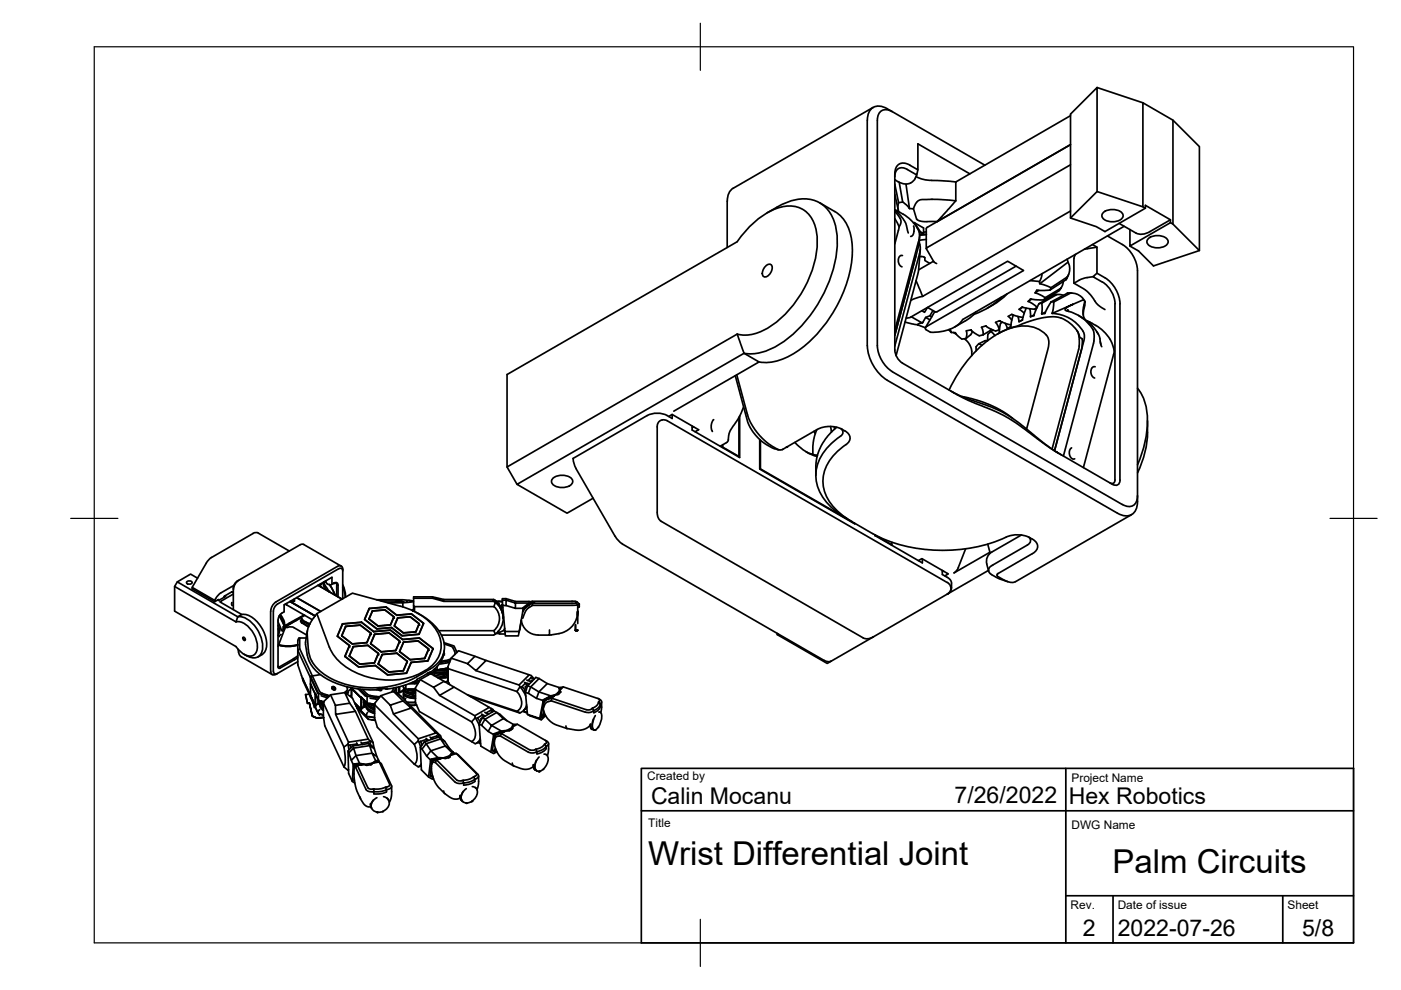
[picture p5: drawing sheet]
<svg xmlns="http://www.w3.org/2000/svg" width="297mm" height="210mm" viewBox="0 0 297 210" stroke-linecap="round" stroke-linejoin="round" font-family="sans-serif">
<defs><g id="words">
<g font-size="7">
<text x="137.4" y="183.5">Wrist Differential Joint</text>
<text x="235.9" y="185.2">Palm Circuits</text>
</g>
<g font-size="4.9">
<text x="138" y="170.6">Calin Mocanu</text>
<text x="202.4" y="170.3">7/26/2022</text>
<text x="226.6" y="170.4">Hex Robotics</text>
<text x="229.6" y="198.6">2</text>
<text x="237" y="198.4">2022-07-26</text>
<text x="276.1" y="198.6">5/8</text>
</g>
<g font-size="2.5">
<text x="137.2" y="165.4">Created by</text>
<text x="227.2" y="165.8">Project Name</text>
<text x="137.4" y="175.4">Title</text>
<text x="227.2" y="175.8">DWG Name</text>
<text x="227" y="192.7">Rev.</text>
<text x="237" y="192.7">Date of issue</text>
<text x="273" y="192.7">Sheet</text>
</g>
</g></defs>
<!-- layer: Visible -->
<g fill="none" stroke="#000" stroke-width=".36">
<path d="M232.6 18.6l9.7 3.2M155.4 39.9a3 3 0 0 0-1.2 2.8v9.8M185.1 22.8l-29.7 17.1M188.1 23.1l20.7 11.9M188.1 23.1a2.54 2.54 0 0 0-3.9 .9l-.3 1.5v47.8a9.5 9.5 0 0 0 4.2 7.3M189.2 23.7a1.93 1.93 0 0 0-2.3-.2 1.93 1.93 0 0 0-.9 2v47.8a7.1 7.1 0 0 0 3.2 5.5l48.8 28.2M189.7 36.9v37.3a3.5 3.5 0 0 0 1.6 2.8l12.8 7.3 9 4 2.8 1.7 6.5 4.8 2.6 1.6M189.7 39.1l.8 3.9-.1 .7 .1 .9-.4 .1M189.7 38.1l.7 .4M189.9 38.2h-.2M190.6 38.6l.8 4.3 .9 .6 .5 .7 .9 .1 .7 2.3 1 .3 1.1 .1M192.1 39l.7 5.2"/>
<path d="M192.9 35l1.7 1-.2 1.1-2-1.2a1.61 1.61 0 0 0-1.9-.2 1.61 1.61 0 0 0-.8 1.8M192.9 35a1.93 1.93 0 0 0-2.2-.2 1.93 1.93 0 0 0-1 2M194.2 37.4l1.5 .6 1.8 .2M194.4 37.1a2.47 2.47 0 0 1-4 1.4M194.6 36v-5.5l11 6.4M197.5 38.3l5.2 .3M227 24.5l-24.4 14.1v4l-3.9 4.4 28.3-16.3-30.4 17.5M227 34.9l-30.4 17.6M248.7 25.5l5.6 5.6v22M162.3 56.4a.77 .77 0 0 1 1.4 0 1.95 1.95 0 0 1-1.6 2.3 1.29 1.29 0 0 1 0-2zM162.7 45.1a16.8 16.8 0 0 1 6.9-2.9 6.8 6.8 0 0 1 7.6 5.8 22.2 22.2 0 0 1-2.9 15 25 25 0 0 1-11.3 11.2 9.5 9.5 0 0 1-5.2 .7l-1.5-4.1M173.8 43l3.2 1.8a9 9 0 0 1 3.7 8.3 28.1 28.1 0 0 1-12.6 22 10.5 10.5 0 0 1-7.1 1.6"/>
<path d="M189.7 44.5l1.2 1.1 1 1.4 .7 2.4M189.7 44.5l.5 .2M189.7 41.2l.7 3.2M189.7 44.8a3.4 3.4 0 0 1 1.3 2.1v.5l-.4 .7-.9-1.7M190.2 44.7h.1M190.2 44.7l.3 .2a11.7 11.7 0 0 1 4 3.5M190.5 48.8l-.8 2.9M190.6 48l-.1 .8M191.3 54.2l-.5 .1-.3 .8 .1 .9 .6 .6M191.4 42.8l-.9 .2M193.7 47.9l.1 .8-.1 .9-.4 .5h-.2M193.9 47.2l1.9 1.1v1.3l-.6-.4z"/>
<path d="M193.9 47.2h-.2M194.2 59.5l1.4 3.3M194.5 48.4l.5 1.3-.3 1.6M194.7 51.3l-5 18.8M194.8 54.5l-5.1 18.9M194.9 51.6v.3l-.1-.1M194.9 51.4l.2 1-.2 1.4M195 53.8l-.2 .7M195 50.1l-.2 2-5.1 19 4.5-16.9M195 49.8l1.4-.1-1.4 .2M195 54.4h.6l.5 .2v.6l1 .7M195.1 52.9l-.4 4.9-4.7 17.6"/>
<path d="M195.2 49.2h-.3M195.8 49.6h-.8M196.4 52.7l1.6 2.8M196.4 49.2h-.6M196.4 50.8l-1.5 .1M196.6 48.2l-.2 .3v4.2M196.6 52.5l-.2 .2M197.7 42.3l-2.8 .1-.7 .7-.5 1.2M197.7 42.3l5 .3M197.9 55.4l-3.1 1.8M198 55.5l.6 .4M198.7 47h-2.2"/>
<path d="M215.4 56.4l-16.7 9.7h-.4M218.4 59.5l2 .2a.57 .57 0 0 0 .7 .6l1.7 .7M220.9 58l-.1 .9-.4 .8M225.5 59.6l-.2 .9-.4 .6-3.3 2M226.2 55l.6 1.9-.1 1-.4 .8M226.3 58.7l-3.5 2.3M226.3 58.7l-.3 .6M226.4 55.6l-5.9 4.6M226.5 58.2l-.5 1.1-3.4 2.2M227 44.7l-31.4 18.1M227.7 54.8v5.2l2.7 1.7 1 1 1.1 1.6 1.8 1.3M228 53.9l-.3 .9"/>
<path d="M228.8 59.4l-1.1 .6M230.5 52.7l2.1-.3v5.5M230.5 58.8l-1.7 .6M230.5 52.7l-.6 .2M231.6 51.9l1 .5M231.7 58.7l-1.2 .2M232.6 40.6v-22l-5.6 5.6v22M233.7 59.8l-2-1.1 .9-.8a7.4 7.4 0 0 1 4.8 6.5l.1 37.4a.97 .97 0 0 1-.5 1 .97 .97 0 0 1-1.1-.1l-10.9-6.3M233.8 59.8a5.8 5.8 0 0 1 2.6 4.6v37.4l-.2 .6-.5 .1-.4-.1M233.9 45.1a3.1 3.1 0 0 1 4.2 .3 1.41 1.41 0 0 1-1.7 1.6 2.7 2.7 0 0 1-2.7-.9v-.7zM234.8 50a10.9 10.9 0 0 1 5 3.5 7.1 7.1 0 0 1 1.4 3.9v49a2.54 2.54 0 0 1-2.8 3l-1.5-.6-48.8-28.2M237.3 47.4l3.5 2"/>
<path d="M238.3 48l-34.2 19.7a7.1 7.1 0 0 1-5.8 2.7l-1 .1-1-.6-.1-.4 .4-.4M242.3 43.9v-22.1l6.4 3.7v22M242.8 44.1l-.5-.2-9.7-3.3-5.6 5.6 5.5 1.9 1.8 1 8.5-5v-.6l5.4 3.1-4.4 2.5a3 3 0 0 1-3 .3M243.5 50.6a3.1 3.1 0 0 1 4.1 .3 1.41 1.41 0 0 1-1.6 1.6 2.7 2.7 0 0 1-2.8-.9v-.7zM248.2 46.6v.6l-8.6 5v-3.5M248.2 47.2l.5 .3 5.6 5.6-9.7 3.3-3.2-3.2-1.8-1M155.9 79.7l2.6 9.6 .6 1.5 1.2 1.6 1.6 1.5 1.8 1 1.4 .5M156.2 79.5l2.3 8.7 .5 1.2 1.1 1.8 .9 1.1 2.1 1.9 1.9 1.1 .7 .1 7.6-4.3a5.9 5.9 0 0 1 5.3 0M156.3 70.8l-48.8 28.2 2.1 3.7M156.3 70.8a9.8 9.8 0 0 0 8.5-2.6 23.8 23.8 0 0 0 8.5-17 7.2 7.2 0 0 0-3.6-7.1 8.6 8.6 0 0 0-8.2 1.8 21.3 21.3 0 0 0-5.2 5.3l-48.8 28.2v19.6M191.9 68.3l2.7 .6M193.2 67.2l20.4-11.8 3.4 2-20.4 11.8"/>
<path d="M193.2 67.2l-1.1 .2M193.2 67.2l2.4 1.2M195.6 62.8l-2.5 .9M196.3 67.3l.9 .5M196.6 65.2l-.6 1-.5-.3M196.7 65.2l1.6 .9M197.2 66.9l.3 .3M197.8 65.8l-.6 1.1a2.23 2.23 0 0 0-1.6 1.5l-1.1 .4 1.7 .7M198.2 66.1l-2 3.4M201.1 69.9l.2 .1M201.2 69.9l.5 .6M201.5 69.8l.2 .7h.8l.8 .9a1.32 1.32 0 0 0 1.5 .4"/>
<path d="M202.1 70.5l.7 .4M204.4 71.8l.7 .6 .6 .9 .3 .9v1.2M204.9 70.2l.1 .8-.2 .8M205.8 69.9l1 .9a1.52 1.52 0 0 0 1.7 .2M205.9 69.9l-1 .2M206.2 70.3l-.4 .6-1 .9M206.9 66.1l-1.4 1.4-3.1 1.8M207.5 72.9l.7 .3M207.5 72.9a1.32 1.32 0 0 0-.5 1.5M209.4 72.2h-.5l-1.4 .7M210.1 70.3a1.71 1.71 0 0 0-.7 1.8v.1M210.1 69.8l-.2 .3-1.5 .9"/>
<path d="M210.4 64.7l-1.1 .6M210.6 70l-.5 .3 .8 .9M211.1 68.4l.4 .6 .4 .9M211.1 68.3l.8-.3 1.3 .6 1.2 .2M211.9 69.9a1.76 1.76 0 0 1-1.9-.2l-1-.6-.9 .3 .3 .7v.9M211.9 69.9h.1M212.1 68.6l-.2 2M212.3 63a14.5 14.5 0 0 1-5.8 3.7M212.5 68.3l-.4 .3M213.1 68.6l.5 1.1M213.5 62.3l-1.4 1.3-1.7 1.1M213.8 67.1l.7 .8"/>
<path d="M214.3 69.2l-.7 .5M214.5 66.7l2.4 .6M214.5 66.6l-.7 .5M214.8 66.8l-.5 2.4M215.8 69.1l-2.1 .6-2.2 1.1M215.8 67.1l.2 1.1 .8-.4M216.1 65.6l1 .8M216.7 65.1l2.7 .5M216.7 65.1l-.6 .5M216.8 67.8l-.7 .4M216.8 65.1l-.7 .5M217.6 65.3l-.8 2.6"/>
<path d="M218 63.9l1.9 1.2M218.3 65.5l.2 1.7M218.7 63.4l-.7 .5M219.2 66.8l-.7 .4M219.8 65.3l-.4 .3M219.9 65.1l-.5 .5M220.2 61.6l-.7 .5 2.1 1M220.3 64.4l-.9 2a.81 .81 0 0 1-.9 .8M220.9 64.3l-.6 .1M221.5 66.5l-.6 .1M221.6 66.2l-.7 .4M221.6 63.1l-.3 .5"/>
<path d="M221.8 71l.4 .5 .2 .7-.2 1.6-4.5 17.2M221.8 71a7.2 7.2 0 0 0-8.1-1.2 24.6 24.6 0 0 0-11.9 11.7l-.6 1.2M222.6 61.5h-2.8l-.3 .6M222.9 61l-.3 .5M223.1 66.5l4.5-2-1.6 .9-.2 .3 .3 .2a8.5 8.5 0 0 1 5.8 4.3l.1 1.4-.1 1.1-6.4 24M223.1 66.4a7.5 7.5 0 0 1 6.7 4.2v1.6l-6.2 23.4 5.6-21.2M223.4 62.6l-3.1 1.8M223.4 64h-.5M223.5 62.3l-.1 .3M224 62.5l-3.1 1.8v2.3M224 62.5l1.5 .1M224.1 62.4l-.7 .2"/>
<path d="M224.9 61.1l-.4 .6-3.2 1.9-2.8-.2-.5 .5M224.9 61.1l-.3 .4M225 67.5l-1.5-.3-2 .1-3 .7-2.8 1.2M225 67.4a6.4 6.4 0 0 1 3.9 4.1M226.3 62.2l-3.5 1.8-1.3 2.5M226.3 65.7l.3 .3M226.4 65.7h.1M226.9 62.1l-.6 .1M227.2 62.1l-.9 .1M228.4 70.1l.4 1.6-.1 2.4M228.7 66.9l1 .6M228.7 74.1l-5.6 21.1"/>
<path d="M228.9 71.5l.5 .3M229.4 71.8l.1 1-.3 1.6M229.7 66.8l.3-2.1v-.9l-.4 2.6 .4 1.3M229.7 67.5l1.9 1.5 1.3 1.9M229.7 67.5h.1M229.8 63.5l-.5-.5-.9-.6-1.5-.2-3.5 1.8-.3 2.5M230 63.8l-.2-.3-2.2 1M230.4 68l.6 .3M231 68.2v.1M231 68.3l.5 .3a8.8 8.8 0 0 1 4.1 3.7l.6 2.1M232.2 77.8h-.4l-.3 .2-.2 .7 .1 .8 .4 .5 .3 .2M232.5 70.3l.6 1 .5 2.2"/>
<path d="M233.3 72.4l.1 .6M236.3 74.4l-6.6 24.7M122.1 99.4l8.3 14.3 .9 1.1 .6 .5M137.2 88.1l-15.7 9.1 .1 .9 .6 1.3M141.8 88.3l.7-.4 5.6 3.2-.7 .4M142.5 87.9v.8a4.9 4.9 0 0 0-5.3-.6M142.9 87.2l18-10.5-3.1-1.8-48.2 27.8 10.6 6.1 5.6-3.2M147.1 90.5l-.4 .2M151.3 89l-.3 .5-.2 .7v.6l.2 .7M153.1 94.9l.1-.1 3.5 2-.1 .1M153.2 94.3v.5M154 93.8l-1.3 .8"/>
<path d="M156.7 88.5v8.3M156.8 88.2v8.8l-10.1-5.8v-.9M157.7 86.2l-1.2 2.5-1.8 2.8-.3 2-.3 .3M161.1 93.2v6.3l20.1 11.5M161.1 99.5l.1-.1 18.4 10.6M161.2 93.3v6.1M166.8 94.8h.1M168.5 93.8a9.6 9.6 0 0 0 4.8 3M170.9 95.8l1 .4 1.4 .3M172.6 91.5l.3 .5M173.2 91.1l-.7 2.3-.2 3M176.1 90.4l.2 1.2"/>
<path d="M176.9 90.5v.5M177.4 90.6l-2.3 2.4-1.4 2.4-.4 1.1-.3 1.6v2.7M178.3 90.9a.91 .91 0 0 1-.1 1.6 10.1 10.1 0 0 0-5.2 8.9 10.5 10.5 0 0 0 5.1 7.7l1.5 .9M178.6 91.1l.5 .3M179.1 91.3a1.59 1.59 0 0 1 1.1 1.4 1.59 1.59 0 0 1-.8 1.6M179.3 94.3a10 10 0 0 0-4.8 7.7 9.4 9.4 0 0 0 4.7 7.7l1.4 .9M201.6 82.9l2.6 1.3 6.1 2.2 2.5 1.1 3.3 2.2 5.6 4.6 3.3 2.1M203.9 84.1l3.3 .8 2.8 1 2.7 1.4 2 1.4M227.2 94.9l-.4 .5v1l.4 .8 .3 .1h.4M241.2 82.3a11.7 11.7 0 0 1 2 8.9 25.4 25.4 0 0 1-2 7.4M243.3 89.2v2.5M243.3 91.7a20.4 20.4 0 0 1-2.1 8.5"/>
<path d="M54.8 113l6.5 3.8M54.8 113a1.07 1.07 0 0 0-1.1 .1l-9.2 5.3-.8 1-3 5.1v.3l4.8 2.8M117.2 101.4a3.1 3.1 0 0 1 4.2 .3 1.41 1.41 0 0 1-1.6 1.6 2.7 2.7 0 0 1-2.8-.9v-.7zM131.9 115.3l42.8 24.7M179.6 110l5.4 3.1M181.1 110.9h-.1M185 113.1a33.1 33.1 0 0 0 28.3 .8M185.5 113.4v.1l10.1 5.9v-.9M185.6 113.5l3.5 2-.1 .1M185.6 113.5l-.1 .1M189.1 115v.5M194.7 118.9l.8-.5 5.6 3.3-.8 .4"/>
<path d="M204.7 116.4l-1.5 3.9-.4 .7-.5 .5 7.6-4.4M209.2 119.6l.4 1.5M209.4 115.4l.5 1.9M210.3 117.1a2.25 2.25 0 0 0-1.1 2.5M216.5 113.4l-6.3 3.7M218.1 113.8a.95 .95 0 0 1 .4 1 .95 .95 0 0 1-.7 .8l-7.5 4.3-.6 .6-.1 .6 .4 .6 1.8 1 1.9 .6M239.9 109.1l-24.6 14.3-.6 .1-1-.1-2.3-1.3v-.3l.2-.2 7.3-4.2a1.6 1.6 0 0 0 1.1-1.5 1.6 1.6 0 0 0-1.1-1.6 5.8 5.8 0 0 0-5.6-.4M241.2 105.1a1.93 1.93 0 0 1-1 2.1 1.93 1.93 0 0 1-2.2-.2M37 124.3v5.3l13 7.5a3.7 3.7 0 0 0 3.4 2 2.29 2.29 0 0 0 1-3.1 5.4 5.4 0 0 0-3.8-4.2h-.6M37.6 123.4l-.6 .9 13 7.6 .4-1.1M39.7 123.3a.66 .66 0 0 1 1 .3 .66 .66 0 0 1-.6 .3 .66 .66 0 0 1-.5-.5zM40.7 124.5l4.8 2.8"/>
<path d="M41.9 122.6l-1.5-.9-2.8 1.7 12.8 7.4 .9-.5-4.7-2.7 2.9-1.6M45.7 126.9l-.2 .7 .9-.5v.2M46.8 125.7l-1.1 1.2M47.5 126.6h.1M47.7 126.3l.2 .1-1.5 .9-.2-.1M49.1 125.5l.4 .2M49.2 127.8v.6M49.2 125.5l-1.7 .9v.3M49.6 124.1l-2.8 1.6M50.4 130.8a5 5 0 0 1 4.4 3.1 5.1 5.1 0 0 1 .5 4.8 2.07 2.07 0 0 1-3 .3l-.6-.3M50.5 137.6l.2 1.1 .4 .5 6.6 3.8M50.6 123a2.49 2.49 0 0 0-1.1 2"/>
<path d="M51.3 130.3a5.1 5.1 0 0 1 4.5 3.4 4.8 4.8 0 0 1 .2 4.7l-.4 .4M51.5 135.1l.4 .2 .1 .4-.4-.1zM55.5 138.8l-.8 .5M57.4 129.6v12.7a.76 .76 0 0 0 .5 .8 .76 .76 0 0 0 .9-.3l4.3-2.5M58 129.6v12.7M58.8 128.1l-.5 .5-.3 1M58.9 131.9l.7 1.8M59 132.6l.3 .9-.1 .6M59 133.3l.2 .8M59 131.6l-.1 .1M59.1 136.7l2.3 .3 1.8-.3-1.8 .4-1.2-.1zM59.2 134l-.3 .8"/>
<path d="M59.2 130.6l1 2.1M59.3 130.5l1 2M59.3 130.5h.1M59.3 130.5l.9 1.8M59.4 130.2l.7 1.3M59.6 134.5l-.5 .5M60 132.9v.5l-.2 .4M60.2 131.5l.2 1.4M60.2 132.3l.1 1M60.2 132.3l.1 .5M60.2 132.8l.1 .6-1.4 3.6M60.3 132.6v.6"/>
<path d="M60.3 132.8h.1M60.4 132.9l.1 .1M60.5 133h.5M60.5 128.1l5.7 3.3M60.7 128l.1 .3M61 133l.7-.1 .6 .2 2.7 1.5M61.6 127.6l5.2 3M62.4 127v.5l-1 .1M62.7 131.6h.1M62.9 126.7l5.1 2.9M63.1 139l-3.9 2.4-.2-.2M63.1 135.8v5.1l1 2.8"/>
<path d="M63.2 136.7l-1.8 .3-2.3-.3M63.4 131.2l-2.7 1.5M63.4 135.3l-.2 .5M63.5 137.5l-.4 .4 4.3 9.1M63.5 135.3h-.1M63.8 131h.1M63.9 131l.1 .2-.3 .5 .3 .4M64 131.9l1 .7M64 131.2v.9M64 132.1l1.4 .8-.5-.3M64 131.3l1.6 .9M64.2 131.5l.1 .3 1.3 .7"/>
<path d="M64.5 130.4l-4.1 2.3M64.6 130.5l-4.2 2.4M64.7 131.9l.9 .4M64.8 136.6l.4 2.3M64.9 135.3h-1.4v2.2l4.2 9.1a2.33 2.33 0 0 0 1.7 .8l.5 .1M65.2 133.8l-.4 2.8M65.2 138.9a7.8 7.8 0 0 0 4.8 5.4 20.9 20.9 0 0 0 9.9 2M65.3 132.8l.1 .1M65.5 132.3l.1 .1M65.6 132.2h.1M65.6 132.3v.1M66.5 130.9l-.8 1.3-.5 1.7 .2 4.3 .7 1.9"/>
<path d="M67.2 130.1l-.7 .9M67.4 124.1l5.1 2.9M67.9 124.1l.3 .4M67.9 123.8l-.1 .3M68.8 123.3l-1 .8M68.9 123.3l-.3 .4v.4l.7 1M69.1 123.1l.3 .7M69.1 123.5h-.4v.3l1 1.6 .2-.1M69.4 123.8l.4 .1M69.8 123.9l.3 .1 1.1-.5 .4 .3 .1 2.7M69.8 123.9l.1 .2M69.8 137.2a11.8 11.8 0 0 0 8.2 6.3 14.4 14.4 0 0 0 13.7-2.5 5.8 5.8 0 0 0-.1-8.6 13.7 13.7 0 0 0-6.7-3.9l-10.2-2.7-7.5 4.3 2.6 7.1"/>
<path d="M69.9 124l.1 .1M69.9 124.1l1.1 2M70 124.1l1.1 2.1M70.4 123.9v-1.5l-10.2 5.8v1.5l-.9 .7-.3 1v10.2l.4 .1 3.7-2.3M70.7 123.7l.3-.1 .4 .2v2.6M70.8 123.6v.2M72.3 120l-7.9-4.6h-.5l-13.8 8-.5 .6-.1 .7v4.5M72.5 134.8l2.2 1.7 3.1-.3M72.6 132.3l4-.4 2.6 2 3.6-.3 2.6 2 3.5-.3 2.9 2.2-1.1 2.6-3.5 .4-1 2.2-4 .4-2.6-2-3.6 .3-2.9-2.2 1-2.3-2.6-2zM72.6 132.3l-.1 .3M72.7 124.5l.5 2.1M72.7 127v-5.9a.77 .77 0 0 0-.2-1 .77 .77 0 0 0-1 0l-13 7.5a2.49 2.49 0 0 0-1.1 2"/>
<path d="M72.7 121.1l-.3-.6-.6 .1-13 7.5M72.7 124l.5 1.4v1.2M73.2 139.2l2.9 2.2 3.5-.3M73.3 132.9v-.1l-.9 2M74.1 139.1l2.2 1.7M74.1 136.9l-.1 .3M74.1 136.9l-.9 2.3M76.4 132.5l2.3 1.8-.9 2-3.1 .2-2.3-1.7M76.4 132.6l-3.1 .2M76.6 131.9h.1M78 136.8l2.3 1.7-.9 2.1-3.1 .2-2.3-1.7 .9-1.9M78 136.8l-3.1 .3"/>
<path d="M78.2 131.2l2 1.6M78.3 131.3l1.9 1.5M78.3 129l-1 2.3 2.6 2 3.1-.2 2.3 1.7 3.6-.3 .9-2.3-2.6-2M78.3 129l3.6-.3 2.2 1.8M78.3 129l-1 2.4 2.6 1.9M78.5 134.6l.1-.3-.8 2M78.6 134.3l-2.2-1.7-3.1 .2-.8 2M78.6 136.5l2.2 1.7M78.9 129.6l.1-.1-.8 1.7M79.2 133.9l-2.6-2-4 .4-1.1 2.6 2.6 2M79.2 133.9l3.6-.3 2.5 2 3.6-.3 2.9 2.2M79.2 133.9h.1"/>
<path d="M79.4 134.6v-.1l-.8 2 2.2 1.7M79.8 127.2l6.9 .1M80.1 138.9l.1-.4-.8 2.1M80.2 138.5l-2.2-1.7-3.1 .3-.8 2M80.8 127.4l4.1 .1M81 138.9v-.1l-.8 2 2.2 1.7M81.6 129.3l-2.6 .2M81.6 129.3l1.9 1.5-.7 1.7-2.6 .3M81.9 128.7l2.2 1.8M81.9 128.7l-3.6 .3-.1 .3M82.3 127.8h3.1v.9M82.5 134.2l2.2 1.7-.1 .3"/>
<path d="M82.5 134.2l-3 .3-.9 2M82.5 134.2l2.3 1.7-.9 2-3.1 .3M82.5 134.2l-3.1 .3M82.8 132.5l-2.6 .2M82.8 133.6h.1M83.4 131.1l.1-.3-1.9-1.5-2.6 .3-.7 1.6M83.5 130.8l-.7 1.7M83.9 137.9l-3.1 .3M84 127.4h1.2zM84.1 138.5l2.2 1.7v.3M84.1 138.5l-3.1 .3-.8 2 2.2 1.7M84.1 138.5l2.3 1.7-.9 2-3.1 .3"/>
<path d="M84.1 130.5l3.1-.3 2.6 2M84.1 138.5l-3.1 .3M84.3 131l-.7 1.7 1.9 1.5 2.7-.2 .7-1.8-1.9-1.4-2.7 .3M84.7 138.2l2.3 1.7 3-.3M84.7 135.9l-.8 2.1M84.9 127.4l.8 .3M85.4 135.6h.1M86.1 127.5h.3M86.7 127.7l-1.3 .1M86.8 127.3l.9 .1-.9 .3M87.2 130.1l-3.1 .3M87.5 129.5l.1-.1-.1 .1"/>
<path d="M87.5 129.5h.1M87.6 129.3l-.2 .1M87.7 129.1l-.1 .4 .1-.3M87.7 126.8h4M87.9 128.6v1.1M88.1 134l-2.6 .2M88.2 129.8l2.3 1.4 2.1 1.9 .8 1.2 .5 1.1 .3 .9v1.2l-.1 1-.5 1.1-1.1 1.4-1.7 1.1-3.8 2.1-2.6 .9-3 .6-3.4 .1-3.4-.4-3-.9-2.1-1-2.1-1.6-1.3-1.8M88.6 135.9l-3 .2-.1 .2M88.6 135.9l2.3 1.7-.8 2-3.1 .3-2.3-1.8 .9-2M88.8 132.6l.1-.4-1.9-1.4-2.7 .2-.7 1.7 1.9 1.5M88.9 132.2l-.8 1.8M88.9 135.3h.1"/>
<path d="M89.8 132.3v-.1l-1 2.3-3.5 .3-2.3-1.8-3.1 .3M90.8 137.9l.1-.3-2.3-1.7-3 .3-.9 1.9M90.9 137.6l-.9 2M91.7 126.5l2.4 .6v.4l-2.4-.7zM91.7 126.5h-4v3.1M91.8 137.6l-1.1 2.5M93.6 134.7h11M94.1 127.1h10.5v.4h-10.5M94.1 138.5v.2M94.1 138.4l.1 .2-.2 .1M94.1 136.3l2.2 .7 .5 1M94.2 137.9a6.3 6.3 0 0 1-3.3 4.8l-.3 .1"/>
<path d="M94.2 136.5l1.6 .6 .3 .3a1.61 1.61 0 0 1 .3 1.4M95.6 139.7l-2.1 .5M95.7 139.5l3.4 1.2M96.8 138l.1 .3M100.7 139.1l2.4 .9-2.2 2.2-1.8-1.5zM100.7 139.1l-3.5-1.1-1.5 1.5-.8 1.9 .1 3.2v-2.8M104.7 127.1l.5 .4M104.7 127.5l.3 .3M104.7 128.6a3.4 3.4 0 0 1 0 5.1M105 127.6h1.5M105 127.5h1.5M105 127.8l-.3 .8h-16.8l-.2-.2"/>
<path d="M105 134.5l-.3 .2M105 127.7a4.2 4.2 0 0 1 0 6.7l-.3-.7h-11.7M105.2 134.3h.5M105.2 127.9v-.2l.4 .1 .3 .6M105.3 127.9h.1M105.3 127.9l.4 .1 .2 .4M105.6 133.9v.1M105.6 133.9h.1M105.6 134.2l.4 .2M105.7 128l.1 .2M105.9 128.5l.6 1.1 .2 1.4M105.9 128.4l.1 .4"/>
<path d="M106 134.4h1.1M106.1 128.5l.1 .3M106.2 129l-.1-.4 .1 .5M106.2 128.5v.2M106.3 128.5l-.3 .1M106.4 128.2l-.2 .7M106.4 128.2h.2M106.4 128.2l-.1 .4M106.5 129.8h.1M106.5 129.9h.1M106.6 128.2h-.2M106.6 128.4h.7"/>
<path d="M106.6 128.8l-.3-.2-.1 .5 .4 .9 .1 1M106.7 130.9h.1M106.7 131h.1M106.7 131.1h.1M107 133.2l-.2 .5M107 133.7l-1.4 .5v-.3M107.3 126.9h-.8l.6 7.9h2.8l.2-.9h-3M107.3 127.2l2 .7v1.1l-2-.6zM107.3 126.9l2 .6v.4M107.3 126.9v.3h-.8M109.3 127.5h2.9l.7 .1v.2M109.3 127.9h2.9"/>
<path d="M109.3 129h1.6M110.5 131.5a3.6 3.6 0 0 0 3.6 3.1M110.5 131.6v.1M110.5 131.6l-.4 2.1M111.3 128.8v.1M111.3 128.8h.1M111.9 128.3h.1M112.1 128.9l-.7 .8-.6 1.4M112.1 128.3l-.7 .5-.6 .9 .5-.8 .8-.6M112.2 128.2l-1.3 .9M112.3 128.7l-.2 .2M112.8 127.6h.1"/>
<path d="M112.8 127.9l9.3-.1 .4 .4M112.8 127.9l.1 .4-.6 .4M112.8 127.9v-.1l-.7 .5M112.8 127.5v.1h.5l-.5 .2M112.8 127.9l-.7 .4M112.9 127.8l-.7 .1-1.3 1-.8 5M116.5 133.6v1.1h-2.4M122 131.8l-.9 1.2-1.4 1-1.2 .3-2 .3M122 133.6h.1M122 132.5v1.1M122 133.6l.3 .2 .2-.2M122 132.4v1.2"/>
<path d="M122 133.5l.1 .1M122 133.6l.1 .1M122.1 127.5l-9.5 .1M122.1 127.5l.3 .1-.3 .2M122.1 127.5v.1M122.1 133.6h.2M122.1 133.7h.2M122.4 127.7l.4 .4-.3 .1M122.4 133.5v.1M122.4 133.6v.1M122.4 133.6h.1M122.4 130.5v-.8v1"/>
<path d="M122.5 128.2l-9.6 .1M122.5 128.2v1.9l-.5 1.6M122.5 133.6h.1M122.5 129.9v-.2v2.5M122.8 128.1v.6l-.3 .1M164.8 134.3v.2M165 134.4l-.2 .1 10.6 6.2 9.7-5.6M199.8 120.9v.9l1.1 .6M200 121.1l-.2 .1M200.9 123.5l-59.4-34.3-.8-.2-.9 .3-.5 .9v18.4a2.19 2.19 0 0 0 .9 1.9l42.8 24.7a2.04 2.04 0 0 0 2.1-.2M200.9 122.4a2.14 2.14 0 0 1 .1 3.5M200.9 123.5l.6 .8"/>
<path d="M201 125.9l-.2 .1M201.5 124.3v.9l-.6 .7-15.8 9.2M209.6 120.9l-8.6 5M58 142.3l.2 .6 .6-.1M64.1 143.7l2.8 6M64.8 147.2l.4 1.9M65.6 147.2h-.8l.4 1.9M65.6 149l-.4 .1h.4M65.8 143.4l1.7 3.6v1.5l1.1 .3-.6-.2M65.8 147.4l1.1 2.3M65.8 147.4v.4l2 3.8M66.2 151.8l-.6-2.8 .6 2.9"/>
<path d="M66.4 149l.2 1h.3M66.4 149h.1M66.9 149.7l-2.7-5.9v.5l3.1 6.6M67.1 152.2l-.9-.4 .9 .4M67.4 148.1l-.5-1v2.6v-2.6l.6 1.4 1.1 .4-.3-.1M67.5 150.9v.3l1.1 .4-.6-.2M67.5 148.3v1zM67.5 149.3h.1M67.5 149.3l-.4 .1-.2 .3M67.5 147l2.2 .7M67.8 149.4a1.44 1.44 0 0 0 .8 1.2M67.8 149.1v.4"/>
<path d="M67.8 150.5l-.3 .4M67.8 148.6l.3 .5 .5 .4M67.8 148.8l-.3 .5M67.8 148.7l-.3 .6M67.9 148.7a1.24 1.24 0 0 0 .7 1.6M67.9 143l-2.1 .4v1.6l1.2 2.2-1.2-2.2v2.4M68 151.4v.1M68 149l.1 .4 .5 .4M68 148.7l.6 .5M68.1 149.1l.5 .5M68.1 147.5l1.3 .5M68.3 150.4l.3 .2"/>
<path d="M68.4 148.8l.2 .2M68.6 149v2.8l.3 2.1 4 8.7 .9 .7M68.6 152.1v.1M68.6 152.1l-1.5 .1 1.5-.1M70.1 147.3l1 2.3M70.5 145.7v.2M70.6 145.7h-.1M70.6 145.8h-.1M70.8 145.7l.2 .4-.2 .1M71 145.9v.2a.33 .33 0 0 1-.5-.2l.2-.3 .3 .3M71.1 149.6l3-.5 1.3 1.7-4.2 .7zM72.9 158.4a7.8 7.8 0 0 1 0 4.2"/>
<path d="M73.5 145.6l.1 .3M73.5 146.9l1-1v1.5l-.2 .2M73.5 146.9l-.1 .1M73.6 145.9v.4l-.5 .5 1 2.3M73.8 159.2l.2 .4M73.9 146.9l-.3 .3M73.9 157.3l-.1 .5 .2 1.2M74 159.6l1-1 .5 1.6-1 1zM74.2 158l.2 .6M74.2 158h.1M74.4 145.9l2.3 2M74.5 145.9l-.1-.1 2.3 2.1"/>
<path d="M74.6 145.9l2.1 2M74.6 147.9v-1.9l2.1 1.9M74.8 158.2l.2 .4 3.4-.5 .5 1.6-3.4 .5M75.2 149.1l1.4 1.3zM75.4 150.8l2.7 5.9-4.2 .7-2.7-5.9M75.6 157.8v.2v-.1M75.6 157.5l.2 .4M75.7 157.7l-1.5 .3M75.8 157.9l.1 .1M76 146.1l1.5 1.5M76.3 146.1l1.5 1.5v1.5l1.6 .2-.9-.1M76.5 157.3l.3 .5-.1-.2"/>
<path d="M76.6 148v2.4M76.6 147.8l1.5 1.4 1.3 .2M76.6 147.8v2.6M76.6 147.8l.9 1M76.9 146.2l1 1a2.85 2.85 0 0 0 1.9 .5h.8M77.1 148.9v1M77.1 148.3v1.6M77.1 149.9v.1M77.1 149.9l-.3 .2-.2 .3M77.1 148.4v.3M77.2 148.4l-.1 .6M77.4 151.6l-1.9-1.9 2.6 2.8-2.5-2.5 2.3 2.2"/>
<path d="M77.5 149.3a1.85 1.85 0 0 0 1.9 1.9M77.5 148.8a2.19 2.19 0 0 0 1.8 1.3M77.5 148.9l-.4 .9M77.5 148.9l-.3 .5-.1 .5M77.5 148.9a1.81 1.81 0 0 0 1.9 2M77.7 149.1a1.78 1.78 0 0 0 1.5 1.3M77.8 149.3l.7 .6 .9 .3M77.8 147.6l2.6 .3M78 151l-.3 .4v.5l1.7 .2-1.1-.1M78 150.6l1.4 .7M78.1 157.4v.2M78.1 157.4l-1.5 .2"/>
<path d="M78.1 157.4h.1M78.1 149.2l1.3 .6M78.1 156.7l.3 .4M78.1 152.5l1.5 .2-.9-.1M78.2 157.6l.2 .5 1 .7M78.3 149.2h.2M78.4 157l.2 .9M78.4 157.1l.7 .3M78.5 148l1.6 .3M79.1 157.4l.2 1.2M79.1 157.4l-4.4-9.3-1.6-1.3-3 .5-1.5 1.7 4.3 9.4 .9-.6M79.2 150.4l.1 .1"/>
<path d="M79.2 150.4h.1M79.3 150.5h.1M79.3 150.1h.1M79.4 140.5l-3.1 .3M79.4 149.4l-.9-.1 .9 .3M79.4 149.4v2.8l.6 2 8 8a.72 .72 0 0 0 .7 .3 .72 .72 0 0 0 .6-.5M79.6 141.1l2.6 2M80.3 146.1l-.4 .2M80.6 146.1v.3M80.7 146.1v.2l-.5-.2M80.7 147.5l2 2M80.8 146l.1 .3-.1 .1-.6-.2"/>
<path d="M82.2 145.9l-2.3 .2M82.7 149.5l2.7-.9 1.8 1.5-3.8 1.3zM83.2 146.5l-.1 .2M83.4 146.6l2 2M83.5 145.9l-.3 .6M83.6 146.6l-.1 .1M83.9 146.2l-.2 .5M83.9 145.8l-.3 .8M84.1 145.8v1.2M84.2 147.1l1.4-.6 .9 .6 1 .2M84.6 146.6l.1 .1M84.6 145.6v1.2"/>
<path d="M84.6 146.8l-.5 .2M84.7 145.6v1.1M85.4 146.4l.3 1.7M85.5 145.4l.1 .3M85.5 147.3l.9 .5 1.7 .3M85.6 147.3l.8 .5 1.7 .2M85.6 147l.6 .4 1.5 .3M85.6 146.3l1.3 .6 .6 .1 .2-.1M85.6 145.9l.6 .3h1.7M85.6 146.2l1.1 .5 .9 .2M85.6 145.9l-.1 .4-.8 .4M85.7 146l.8 .4 1.6 .2"/>
<path d="M86 148.1l-.1 .4M86 145.2v.9h1.9M86.3 140.2l-.8 2-3.1 .3M86.5 148.9h-.1M86.6 146.2l1.5 .2M86.7 146.2h1.2M86.7 146.1h-.2M87.1 140.5l-.9 2.3-4 .3M87.2 150.1l5.2 5.3-3.7 1.2-5.3-5.2M87.4 147.3h-.1M87.6 147.3h-.2l.2 .1 .1 .3M87.6 147l.1 .4h.4"/>
<path d="M87.7 146.9h-.2M87.7 146.9h.4M87.7 147.7h.4M87.8 157.8a4.8 4.8 0 0 1 .2 4.1l-.2 .1M87.9 146.9l.2 .3M88 146.2h.1v2.8l.8 1.9 11.3 6.4a.87 .87 0 0 0 1.4-.3l.2-.4M88.1 148.9h-1.8M88.1 146.1h-.1M88.3 149.5h-1.4M88.5 144l-.1 .2a16.3 16.3 0 0 1-6.5 1.9l-.3-.1M88.6 144.9l-1.9 .1M88.7 156.6v.5l.5 1.3"/>
<path d="M88.8 144.6h-1.3M89 144.3l-1 .1M89.1 144.1l2.8 1.6M89.1 158.5l.4 .3M89.1 157.2h.1M89.1 157.2l.4 .8M90 157.3l.4 .4 3-1 1 1.5-3 1M90.3 156.8l.2 .3M90.3 156.5l.4 .4M90.4 157.7l1 1.5-.9 1.1-1-1.5zM90.4 156.8l-1.3 .4M90.7 140.1l-3.6 .3"/>
<path d="M90.7 156.9l.1 .1M90.7 142.8v.4M91.1 142.5l-2.7 1.6M91.1 142.6l.1 .3v-.1M91.2 156.3l.4 .4M91.3 142.8l-2.2 1.3-1 1.8v.3l11.9 6.8M91.3 142.5v.3M91.3 142.8h.1M91.3 142.8l2.8 1.7M91.4 159.2l1.4 1.4M91.4 156.5h.1M91.4 142.4v.4"/>
<path d="M91.9 142.4l.2 .1v.7M91.9 145.7l2.2-1.2 2.2 1.2-3.1 1.7zM91.9 142.4l1.1 .3 .9 .1M92.1 142.7l1.7 .3M92.1 143.1l2.1 .3M92.1 142.5l-.6 .4M92.1 141.9l-.1 .4M92.1 141.9l.6 .1M92.1 141.9l.2 .1M92.1 142l1.4 .3 1.4-.2M92.2 141.9h.1M92.5 155.4l.3 .3 .3 .6"/>
<path d="M92.6 156.1l-1.2 .4M92.6 156.1l.2 .3M92.6 156.1h.1M92.7 141.3v.7M92.8 155.7l.6 .3-8.7-8.6-1.3-.8-2.7 .9-1.2 1.6-.1 .3 8.4 8.4 .9-.7M93 156.3l1.3 .9M93.3 141.9l-.2 .1M93.4 156l.2 .6M93.9 143l.2 .1 .1 .3M93.9 142.8h.1M93.9 143h-.1M94 143h-.1"/>
<path d="M94 142.7l.1 .4M94.1 142.6l.6-.1v.5M94.1 142.6l.6 .4M94.1 142.6l-.2 .2M94.2 142.6h-1l-1.2-.3-.6 .5M94.2 142.6h-.1M94.4 144.6h.1M94.4 141.9l-1.7 .2M94.4 141.9l-1.2 .1M94.5 141.7l-1.8 .3M94.5 141.7l-1.2 .2M94.7 143l.2 .3"/>
<path d="M94.7 143l-.6 .1M94.9 142.4l-.2 .1v.6M94.9 142.4v.9M94.9 142.4l-.7 .1M94.9 143.3l-.7 .1M94.9 141.4l.1 .4 14.6 4.8 .6-1 .7 .8 .6 1.2M94.9 143.6l-1.3 .1-.8-.1M94.9 141.7l-.5 .1M94.9 141.7h-.4M94.9 141.9l-1.8 .1M94.9 143.6l-1.2 .2-.8-.1M95 144.5l-.6 .1"/>
<path d="M95 144.6l.4 .6M95.2 144.9h-.2M95.3 158.7l-.9-.5 1.5 1.4M95.3 140.4l-2 .4M95.5 140l-2.1 .5M95.8 159.8v.1M95.9 159.6l.1-.2-.9 1.2M95.9 159.6l-.5 .6M96 159.8l-.5 .4M96 159.4l.1 .1M96.1 159.8v-.3l-.8-.8-1-1.5-1.3-.9-3 1-.9 1.2 .2 4.7 1.6 1.6 .8 .4 .2-.1M96.2 159.7l-.4 .2"/>
<path d="M96.3 145.7l7.4 4.3-3 1.8-7.5-4.4M96.4 159.7l.7 .3 4.2 4.2M96.4 159.7h-.1M99.1 147.3l10.5 3.5 .6 .3M99.5 147.6l10.5 3.5M100 153a3.8 3.8 0 0 1 .5 3.8l-.5 .4M100.7 151.8l.1 .4M100.8 152.2l-.8 .8M100.8 152.2l.8 1.7M101.2 152.2v.1M101.2 152.2l.5 .8M101.2 152.3h.1"/>
<path d="M101.6 153.5l.5 .3M101.7 153v.2M101.8 157.1l-.1 .2a.26 .26 0 0 0-.1 .3 .26 .26 0 0 0 .3 .1M101.8 156.9l-.7 .7M101.9 157.1h-.1M102.1 151.4l.8 .4M102.2 151.7l.3 .3M102.2 152.2l-.2 .2 .1 .2M102.3 152.2l.5 .3 2.5-1.4 1.4 1.3-2.5 1.4M102.3 151.6l-1.1 .6M102.8 151l.7 .4M102.8 152.5l1.4 1.3-.7 1.3-1.4-1.3z"/>
<path d="M103.1 140l9.1 3.1-2.2 2.1-9.1-3M103.5 155.1l1.1 .6M103.7 150l.4 .2M104 150.6l-.9 .6M104 150.6h.1M104 150.6l.4 .4M104.1 150.6h.1M104.1 150.2l.4 .2 .2 .4M104.1 150.2l.4 .6M104.2 153.8l2.1 1.2M104.6 156l-.5 3.4M104.7 155.6l-.1 .4 .3-.1"/>
<path d="M104.9 155.7l-.5 3.4 .4 .3 .4-.2M105 158.6l-.1 .4-.5 .1M105.1 158.9l-.3 .2M105.6 156.1l-.5 .3-.3 .9M105.8 155.4h.1M105.9 155.4l-.6 .3M105.9 155.4l1.4-.5-1 .6M106.1 156.1l5.9 3.4 1 .1 .8-.2M106.3 155.5l-1 .2-.3 .5-.2 1.3 .3 1.3 .5 1 .7 1 2.5 1.6M106.3 155.5l-.2 .6h-.5M106.3 155.5l6 3.4 .6 .2 .7-.3M106.5 155.2h.1"/>
<path d="M106.7 152.4l2.1 1.2-.2 .7M107.5 152.8l-1.5-1.3-1.2-.8-2.5 1.5-.7 1.3 .3 4.7 2.8 1.6 .6-.4M107.5 154.9l1.1-.6-.3 .4-.4 .3M107.6 154.9l-1.3 .1-1.6 .6 .2 .1 1.8-.6M108.3 154.7h.1M108.5 154.4h.2M108.7 154.2l-.2 .1M109 153.6l-.3 .2h.2l-.3 .3M109.2 153.6h.5l6 3.4M109.2 153.6h-.2M109.6 146.6a2.89 2.89 0 0 1 .3 4l-.3 .2M109.7 153.6l-1.1 .5 .1 .4-.7 .5-.7-.1"/>
<path d="M110.1 145.2l.1 .4M110.6 145.6v.1M110.6 145.6l.6 .7M110.6 145.7h.1M111 150.9l.8 .1M111 150.9l.8 .3M111.1 150.6l-.1 .3M111.2 144.7l1 .3M111.2 146.3l.2 .5M111.2 150.4l-.2 .2M111.3 144.9l.5 .4M111.4 144.9l-.8 .7"/>
<path d="M111.4 146.8l.6 .2M111.6 150l-.2 .2M111.6 150h.1M111.7 149.4a1.88 1.88 0 0 1-1.6 1.7M111.7 149.8l-.5 .6M111.7 144.2l1 .3M111.7 149.9l-.4 .4M111.7 145.3l-.3 .4 .2 .5M111.8 151h.1M112.2 143.1l.4 .1 .6 .8M112.5 145.6l1.8 1.1-.6 1.4-1.7-1.1zM112.6 143.7l-.6 .6"/>
<path d="M112.6 143.6l.5 .5M112.6 143.6h.1M112.7 143.6h.1M112.8 144.4v-.1l-.3 .2M113.6 158.8l.2 .6M113.7 148.1l1.4 .4M114.3 146.7l2.5 .8M114.3 143.9l-1.8 1.7-.7-.2v-.1M114.3 143.9l-.7-.3-1.8 1.8-.4 1.4 .4 4.7 3 1.1-.4-.3-2.6-.8M114.3 143.9l1.7 1-1.7 1.8M115.1 148.8l-.7 3.5M115.2 151.4l-.5 .6"/>
<path d="M115.2 148.4l-.1 .4 .2-.2M115.3 150.8l-.2 .7M115.3 159.9a.99 .99 0 0 1 .9 1.5l-.4 .9-.6 .7M115.3 148.5l-.6 3.5M115.4 151.2l-.4 .6M115.5 157.8l-.9 .8-1 .2M115.6 151.6l-.7 .6-.2-.2M115.7 157.7l-.3 .1 .4 .5M115.7 157a.65 .65 0 0 1 .5 .9l-.2 .2M115.7 151.7l-.9 .9M115.7 157l.2 .3-.2 .4M115.8 160h.1"/>
<path d="M115.8 158.3v.4M115.8 158.2l-.6 .6-1.3 .6M115.8 158.7l-.6 .6-.8 .4-.5 .2-.1-.5M116 158.2l-.2 .1M116 144.9l2.5 .9 .4 1M116.1 148v.1M116.2 148.8l-.6 .4-.4 .9M116.3 157.7v1.5l-.3 1M116.4 148.7l-.2 .1M116.4 148.2l-.9 .4-.3 .7v1.3l.5 1.2 .8 1 .7 .6 3 1.1M116.5 148h-.1M116.5 147.8l-.1 .2"/>
<path d="M116.6 148l1.2-.7-.8 .8M116.6 148l-1 .6M116.9 148.6l7.2 2.4h1.1l.7-.3M117 148.1l-.1 .5-.5 .1M117 148.1l7.3 2.4h.7l.6-.4M117 148.1l-.6 .1M117.9 147.2l.8-.7-.5 .8M118 147.3l-1.2 .2-1.6 .9 .1 .1 1.9-.9M118.4 147h.2M118.6 145.8h.1M118.6 146h.1M118.6 145.8l.8-.2 7.4 2.5 .3 .2-.1 .4"/>
<path d="M118.6 146.3l.1 .1M118.6 146.4h.1M118.8 146.7h-.2M119.4 145.6l-.7 .8 .2 .3-.5 .5-.6 .1M125.1 153.8l-.9 .7-1.3 .3-2.6-.3-.3-.6M125.1 153.6a.98 .98 0 0 0 .4 1.1M125.2 153.5l.1 .9 .4 .2M125.6 150.1l.3 .6M125.8 152.5l-.3 1.1a1.08 1.08 0 0 0 .4 1.1M125.9 154.8h.1M126.2 154.8h.1M126.2 151.7l-.6 1.8a1.07 1.07 0 0 0 .4 1.3l.3-.1"/>
<path d="M126.3 154.7l-.3 .1M126.9 154.1v.1M126.9 154.2l-.7 .6M126.9 148.9a1.6 1.6 0 0 1-1.3 1.2M126.9 148.2a.61 .61 0 0 1 .6 .4 .61 .61 0 0 1-.2 .7M127 151h.2a2.37 2.37 0 0 1-.1 2.7l-.2 .4M127 148.7l-.1 .2 .4 .4M127.2 151h.1M127.3 149.3a1.7 1.7 0 0 1-1.4 1.8v-.4M127.3 149.3a1.84 1.84 0 0 1-1.4 1.3M127.6 148.8l-.2 2.3M174.7 140a1.49 1.49 0 0 0 1.5 .2"/>
<path d="M73.8 163.3h.1M73.9 163.3h-.1M73.9 163.2l-.1 .1M74.5 161.2l.4 .9M74.9 162.4l-.2 3.3M75 162l-.1 .4 .4-.1M75.1 165.2h.1M75.1 165.1l.1 .5M75.3 162.2v.1M75.3 162.3v.2M75.4 162.7l2.2 4.7a1.54 1.54 0 0 0 1.7 .4M75.5 160.2l.7 1.6"/>
<path d="M75.5 162.2l-.4 .5M75.5 162.2l.3 .1M75.8 162.3l-.4 .4h-.2l-.1 .1v2.4l.4 2 .9 2.1M75.8 162.3l2.2 4.7 .4 .3h.9M75.9 162.2h.1M75.9 162.2h-.4M75.9 162.1h1.3l-1.4 .2M76.2 162.1h.1M76.4 169l.1 .4M76.5 169.4l.9 1.4 .6 .3h.6M76.6 162.1l-1.3 .1-.3-.2 1.2-.2 1.4 .4M77.2 162.1l.5 .2 1-.2 .3-.3 1.4-.2 2.2 4.7"/>
<path d="M77.4 162.1l1.5-.3-.3 .4M78.6 170.4l.1 .7M78.6 170.4l.1 .8M78.9 162l-.3 .1M79.2 169.6a1.59 1.59 0 0 0-.4 1.8M79.3 161.7h.1M79.3 167.3v.5M79.7 161.3l.5-.1-.3 .3-.7 .2M79.7 161.3l-.8 .5M79.8 161.6l-.8 .2M79.9 160.4l-1-.7 .8 1.6M79.9 169.1a1.59 1.59 0 0 0-1.2 1.4 1.59 1.59 0 0 0 .9 1.6l.4 .1"/>
<path d="M79.9 161.5h.1M79.9 172.2l.1 .1M80 172.2h.1M80.2 161.5l-.5 .1 .2-.1M80.2 161.5h.1M80.2 161.2l.1 .1M80.2 161.5l.6 .4 2.2 4.9a1.32 1.32 0 0 1-1.1 .6M80.3 161.5l-1.1-3.1-1-.8-3.4 .6-1 1 .1 4.8 .8 1.7 .5 .3M81.2 172v.1M81.2 172.1l-1.2 .2M81.3 168.9a1.49 1.49 0 0 1 1.3 1.3 1.49 1.49 0 0 1-1 1.6l-.4 .2M81.8 166.9l-1 .3-1.5 .1"/>
<path d="M81.9 167.4v.5l-1.5 .4h-1.1v-.5M81.9 167.4l-.9 .4-1.7 .1M82 169.2l.4 .5M82.6 166.3l-.1 .3-.8 .3 .2 .5M83 166.7v2.2l-.5 1.2M89.3 162.3l-.6 .3M90.5 160.3l.8 .8M91.2 164.3l.3 .2M91.3 161.4l-.4 3.4M91.4 161l-.1 .4 .3-.1M91.5 162.5l-.3 2 .6 .3-.4-.3M91.5 164.5l.2 .1"/>
<path d="M91.6 161.2v.1M91.6 161.3l-.1 .7M92.1 161.1l-.4 .4-.2 .7M92.2 161.1h.4M92.2 161.1h-.1M92.3 161.6l4.2 4.2 .9 .3 .9-.1M92.4 161l-.4 .1M92.5 160.9v.1M92.6 161l1.3-.3-1.3 .4M92.6 161h-.1M92.6 161.1l-.3 .5h-.5l-.3 .5 .1 2.1 .9 2.2 1.8 1.8M92.6 161.1l4.2 4.3 .5 .2 .9-.1"/>
<path d="M93.9 160.7l.5 .1 1-.3 .1-.3 1.2-.4 4.3 4.2M94.1 167.7l.2 .6 1.5 .9 .6 .2 1.2-.2M94.1 160.8l-1.3-.2-1.4 .4 .2 .2 1.6-.4M95.1 160.6l.3-.4-1.4 .5M95.2 160.4v.1M95.2 160.5h.1M95.3 160.3v.2M95.4 160.4l-.2 .1M95.5 160.2l-.1 .2-.3 .1M97.5 168.7l.1 .5 .2 .5M97.5 168.6a1.18 1.18 0 0 0 .5 1.2M97.8 169.7h.1"/>
<path d="M98 169.9h.1M98.2 165.5l.1 .5M98.2 167.8a1.7 1.7 0 0 0-.1 2.1M98.8 170.3h.1M98.9 167.2a1.82 1.82 0 0 0-.6 2.9l.7 .1M98.9 170.2v.1M99 170.3h.1M99 170.3h-.1M100 169.9l-1.1 .4M100.1 166.8a1.23 1.23 0 0 1 1.1 .7 1.23 1.23 0 0 1-.2 1.3l-1 1.1M100.4 164.7l-1.2 .6-1 .1M100.7 165.2v.5"/>
<path d="M100.7 165.2l-.8 .5-1.6 .3M100.7 165.7l-.8 .4-1 .3-.6 .1v-.5M100.7 166.9l.2 .2M101 164l.1 .1a.69 .69 0 0 1-.7 .6l.3 .5M101.3 164.2l.2 .2a.84 .84 0 0 1-.8 .8M101.5 164.5v1.7l-.4 1.2M108.6 161.8l.3 .6 2.1 .7 1.1-.1 1-.4M113 162.2a1.06 1.06 0 0 0 .5 1l-.1 .1M113.1 162.1a1.01 1.01 0 0 0 .6 1.2M113.7 161.2a1.84 1.84 0 0 0 .1 2.2M113.8 163.4v.1M114.3 163.5v.1"/>
<path d="M114.3 160.5a2.17 2.17 0 0 0-.5 2.9l.6 .1M114.4 163.6h-.2M115.2 163.1l-.8 .5M115.2 163.1h.1M115.2 163v.1"/>
<circle cx="70.8" cy="145.9" r=".38"/>
</g>
<g fill="#000">
<circle cx="166.8" cy="94.8" r=".18"/>
<circle cx="223.9" cy="95.8" r=".18"/>
<circle cx="74" cy="137.2" r=".18"/>
<circle cx="78.5" cy="134.5" r=".18"/>
<circle cx="80.1" cy="138.8" r=".18"/>
<circle cx="83.4" cy="131.1" r=".18"/>
<circle cx="84.7" cy="136.2" r=".18"/>
<circle cx="87.5" cy="129.5" r=".18"/>
<circle cx="88.8" cy="132.5" r=".18"/>
<circle cx="90.8" cy="137.9" r=".18"/>
<circle cx="94" cy="138.9" r=".18"/>
<circle cx="105.6" cy="133.9" r=".18"/>
<circle cx="66.4" cy="149" r=".18"/>
<circle cx="80.2" cy="146.2" r=".18"/>
<circle cx="94.7" cy="142.5" r=".18"/>
<circle cx="108.7" cy="153.8" r=".18"/>
<circle cx="111.4" cy="150.2" r=".18"/>
<circle cx="112.6" cy="143.7" r=".18"/>
<circle cx="118.6" cy="146" r=".18"/>
<circle cx="80" cy="172.2" r=".18"/>
<circle cx="80.2" cy="161.5" r=".18"/>
<circle cx="95.1" cy="160.6" r=".18"/>
<circle cx="100" cy="169.9" r=".18"/>
<circle cx="114.4" cy="163.5" r=".18"/>
</g>
<!-- layer: Border -->
<path d="M20 9.9h267v190h-267zM148.5 4.9v10M15 109.9h10M282 109.9h10M148.5 194.9v10" fill="none" stroke="#000" stroke-width=".25"/>
<!-- layer: TitleBlock -->
<path d="M136 162.9h151v37h-151zM136 171.9h151M226 162.9v37M226 189.9h61M236 189.9v10M272 189.9v10" fill="none" stroke="#000" stroke-width=".36"/>
<use href="#words"/>
</svg>
